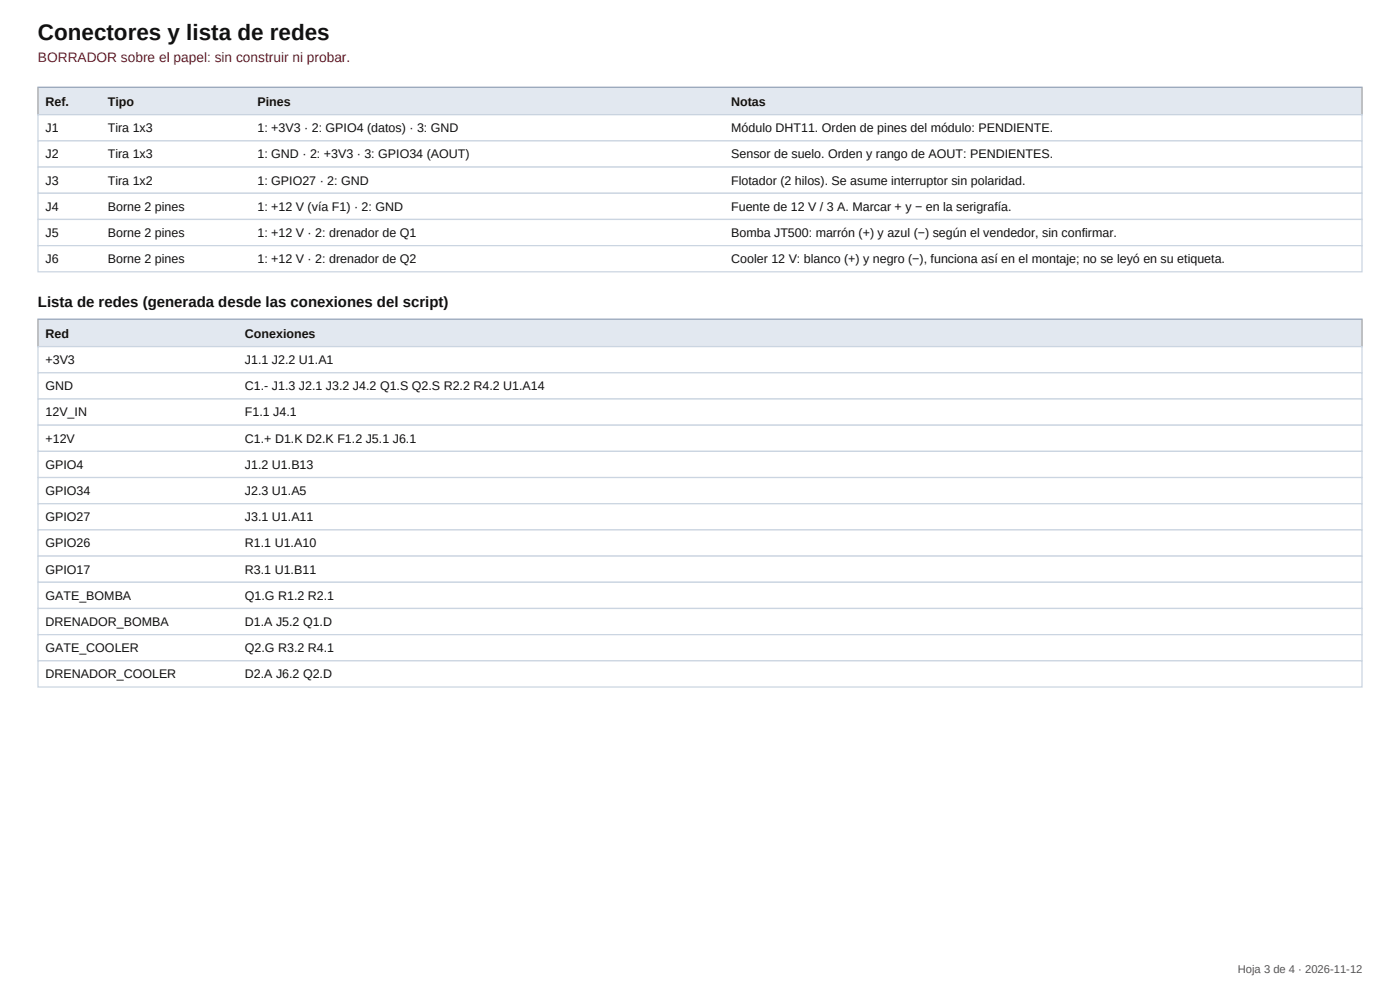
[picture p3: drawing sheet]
<svg xmlns="http://www.w3.org/2000/svg" width="297mm" height="210mm" viewBox="0 0 297 210" stroke-linecap="round" stroke-linejoin="round" font-family="sans-serif">
<defs><g id="words">
<text font-size="4.8" fill="#111" x="8.1" y="8.5">Conectores y lista de redes</text>
<text font-size="3.2" fill="#111" x="8.1" y="65.1">Lista de redes (generada desde las conexiones del script)</text>
<text font-size="2.9" fill="#b00020" x="8.1" y="13.2">BORRADOR sobre el papel: sin construir ni probar.</text>
<g font-size="2.6" fill="#111">
<text x="9.6" y="22.5">Ref.</text>
<text x="22.9" y="22.5">Tipo</text>
<text x="54.6" y="22.5">Pines</text>
<text x="155.1" y="22.5">Notas</text>
<text x="9.6" y="28">J1</text>
<text x="22.9" y="28">Tira 1x3</text>
<text x="54.6" y="28">1: +3V3 · 2: GPIO4 (datos) · 3: GND</text>
<text x="155.1" y="28">Módulo DHT11. Orden de pines del módulo: PENDIENTE.</text>
<text x="9.6" y="33.6">J2</text>
<text x="22.9" y="33.6">Tira 1x3</text>
<text x="54.6" y="33.6">1: GND · 2: +3V3 · 3: GPIO34 (AOUT)</text>
<text x="155.1" y="33.6">Sensor de suelo. Orden y rango de AOUT: PENDIENTES.</text>
<text x="9.6" y="39.1">J3</text>
<text x="22.9" y="39.1">Tira 1x2</text>
<text x="54.6" y="39.1">1: GPIO27 · 2: GND</text>
<text x="155.1" y="39.1">Flotador (2 hilos). Se asume interruptor sin polaridad.</text>
<text x="9.6" y="44.7">J4</text>
<text x="22.9" y="44.7">Borne 2 pines</text>
<text x="54.6" y="44.7">1: +12 V (vía F1) · 2: GND</text>
<text x="155.1" y="44.7">Fuente de 12 V / 3 A. Marcar + y − en la serigrafía.</text>
<text x="9.6" y="50.3">J5</text>
<text x="22.9" y="50.3">Borne 2 pines</text>
<text x="54.6" y="50.3">1: +12 V · 2: drenador de Q1</text>
<text x="155.1" y="50.3">Bomba JT500: marrón (+) y azul (−) según el vendedor, sin confirmar.</text>
<text x="9.6" y="55.8">J6</text>
<text x="22.9" y="55.8">Borne 2 pines</text>
<text x="54.6" y="55.8">1: +12 V · 2: drenador de Q2</text>
<text x="155.1" y="55.8">Cooler 12 V: blanco (+) y negro (−), funciona así en el montaje; no se leyó en su etiqueta.</text>
<text x="9.6" y="71.7">Red</text>
<text x="52" y="71.7">Conexiones</text>
<text x="9.6" y="77.2">+3V3</text>
<text x="52" y="77.2">J1.1 J2.2 U1.A1</text>
<text x="9.6" y="82.8">GND</text>
<text x="52" y="82.8">C1.- J1.3 J2.1 J3.2 J4.2 Q1.S Q2.S R2.2 R4.2 U1.A14</text>
<text x="9.6" y="88.3">12V_IN</text>
<text x="52" y="88.3">F1.1 J4.1</text>
<text x="9.6" y="93.9">+12V</text>
<text x="52" y="93.9">C1.+ D1.K D2.K F1.2 J5.1 J6.1</text>
<text x="9.6" y="99.4">GPIO4</text>
<text x="52" y="99.4">J1.2 U1.B13</text>
<text x="9.6" y="105">GPIO34</text>
<text x="52" y="105">J2.3 U1.A5</text>
<text x="9.6" y="110.6">GPIO27</text>
<text x="52" y="110.6">J3.1 U1.A11</text>
<text x="9.6" y="116.1">GPIO26</text>
<text x="52" y="116.1">R1.1 U1.A10</text>
<text x="9.6" y="121.7">GPIO17</text>
<text x="52" y="121.7">R3.1 U1.B11</text>
<text x="9.6" y="127.2">GATE_BOMBA</text>
<text x="51.9" y="127.2">Q1.G R1.2 R2.1</text>
<text x="9.6" y="132.8">DRENADOR_BOMBA</text>
<text x="51.9" y="132.8">D1.A J5.2 Q1.D</text>
<text x="9.6" y="138.3">GATE_COOLER</text>
<text x="9.6" y="143.9">DRENADOR_COOLER</text>
<text x="51.9" y="138.3">Q2.G R3.2 R4.1</text>
<text x="51.9" y="143.9">D2.A J6.2 Q2.D</text>
</g>
<text font-size="2.4" fill="#555" x="262.6" y="206.3">Hoja 3 de 4 · 2026-11-12</text>
</g></defs>
<path d="M8.1 18.5h280.8v5.8h-280.8z" fill="#e2e8f0" stroke="#94a3b8" stroke-width=".26"/>
<g fill="#fff" stroke="#cbd5e1" stroke-width=".26">
<path d="M8.1 24.3h280.8v5.6h-280.8z"/>
<path d="M8.1 29.9h280.8v5.5h-280.8z"/>
<path d="M8.1 35.4h280.8v5.6h-280.8z"/>
<path d="M8.1 41h280.8v5.5h-280.8z"/>
<path d="M8.1 46.5h280.8v5.6h-280.8z"/>
<path d="M8.1 52.1h280.8v5.6h-280.8z"/>
</g>
<path d="M8.1 67.7h280.8v5.8h-280.8z" fill="#e2e8f0" stroke="#94a3b8" stroke-width=".26"/>
<g fill="#fff" stroke="#cbd5e1" stroke-width=".26">
<path d="M8.1 73.5h280.8v5.6h-280.8z"/>
<path d="M8.1 79.1h280.8v5.5h-280.8z"/>
<path d="M8.1 84.6h280.8v5.6h-280.8z"/>
<path d="M8.1 90.2h280.8v5.5h-280.8z"/>
<path d="M8.1 95.7h280.8v5.6h-280.8z"/>
<path d="M8.1 101.3h280.8v5.6h-280.8z"/>
<path d="M8.1 106.9h280.8v5.5h-280.8z"/>
<path d="M8.1 112.4h280.8v5.6h-280.8z"/>
<path d="M8.1 118h280.8v5.5h-280.8z"/>
<path d="M8.1 123.5h280.8v5.6h-280.8z"/>
<path d="M8.1 129.1h280.8v5.5h-280.8z"/>
<path d="M8.1 134.6h280.8v5.6h-280.8z"/>
<path d="M8.1 140.2h280.8v5.5h-280.8z"/>
</g>
<use href="#words"/>
</svg>
